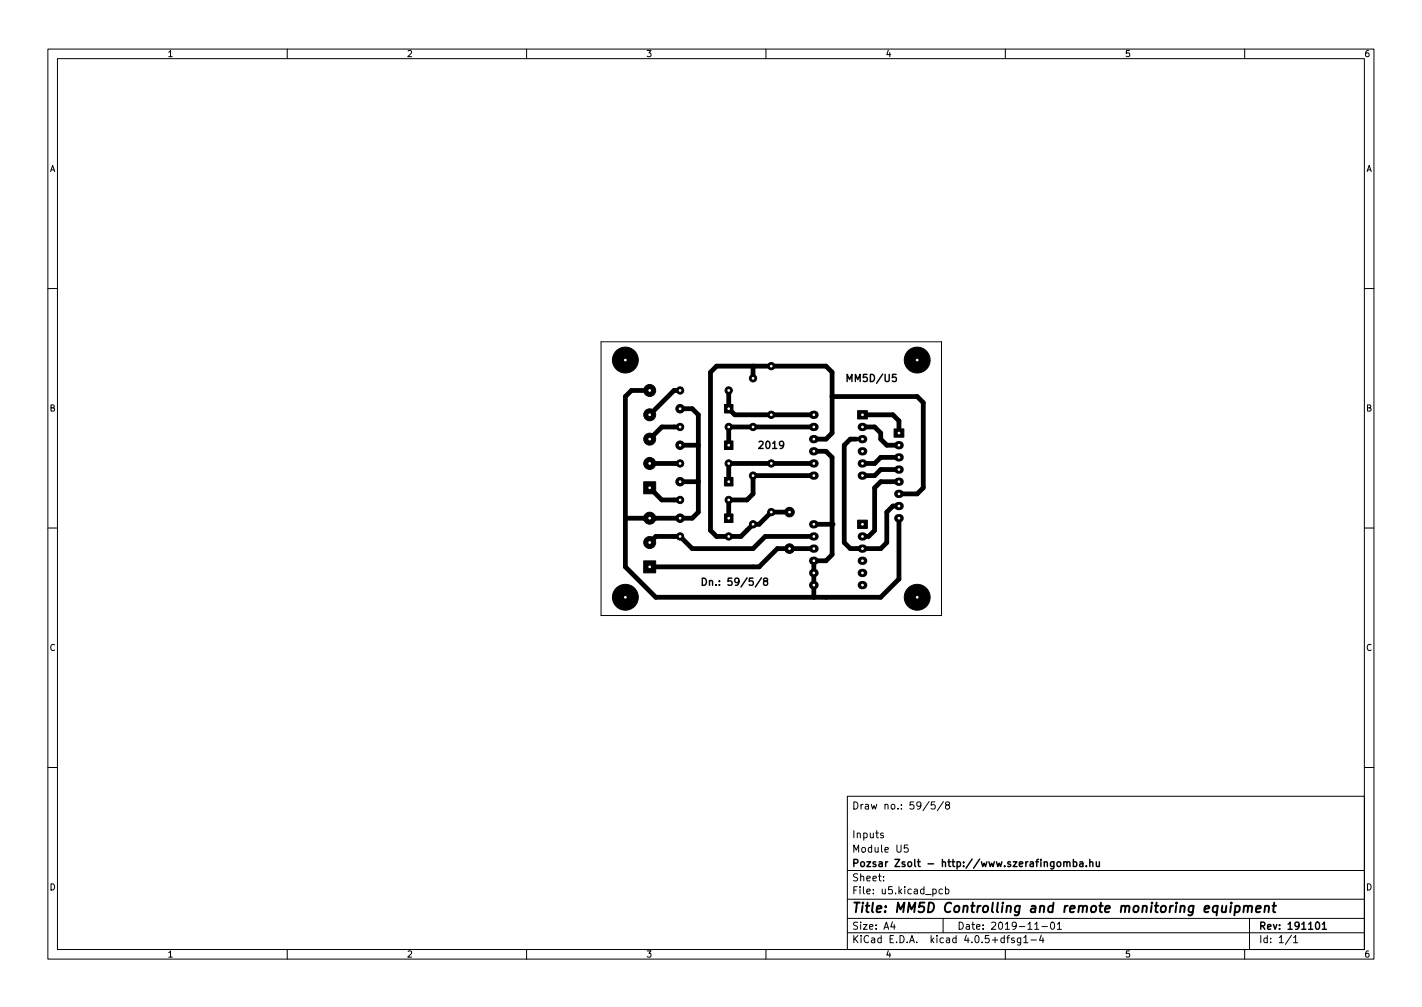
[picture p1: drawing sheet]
<svg xmlns="http://www.w3.org/2000/svg" width="297mm" height="210mm" viewBox="0 0 297 210" stroke-linecap="round" stroke-linejoin="round" font-family="sans-serif">
<defs><g id="words">
<text font-size="2.8" x="178" y="190.6">Title: MM5D Controlling and remote monitoring equipment</text>
<g font-size="2.1">
<text x="178" y="169">Draw no.: 59/5/8</text>
<text x="178" y="178">Module U5</text>
<text x="178" y="175">Inputs</text>
<text x="178" y="184">Sheet:</text>
<text x="178" y="181">Pozsar Zsolt - http://www.szerafingomba.hu</text>
<text x="178" y="186.7">File: u5.kicad_pcb</text>
<text x="178" y="196.9">KiCad E.D.A. kicad 4.0.5+dfsg1-4</text>
<text x="178" y="194.1">Size: A4</text>
<text x="200" y="194.1">Date: 2019-11-01</text>
<text x="263" y="194.1">Rev: 191101</text>
<text x="263" y="196.9">Id: 1/1</text>
</g>
<g font-size="1.8">
<text x="35" y="11.9">1</text>
<text x="85" y="11.9">2</text>
<text x="135" y="11.9">3</text>
<text x="185" y="11.9">4</text>
<text x="235" y="11.9">5</text>
<text x="285" y="11.9">6</text>
<text x="10.3" y="35.9">A</text>
<text x="285.3" y="35.9">A</text>
<text x="10.3" y="85.9">B</text>
<text x="285.3" y="85.9">B</text>
<text x="10.3" y="135.9">C</text>
<text x="285.3" y="135.9">C</text>
<text x="10.3" y="185.9">D</text>
<text x="285.3" y="185.9">D</text>
<text x="35" y="199.9">1</text>
<text x="85" y="199.9">2</text>
<text x="135" y="199.9">3</text>
<text x="185" y="199.9">4</text>
<text x="235" y="199.9">5</text>
<text x="285" y="199.9">6</text>
</g>
</g></defs>
<g fill="none" stroke="#000" stroke-width=".21">
<path d="M10 10.2h277v190.1h-277zM12 12.2h273v186.1h-273zM60 10.2v2M110 10.2v2M160 10.2v2M210 10.2v2M260 10.2v2M10 60.2h2M125.6 71.4h71.1v57.1h-71.1zM285 60.2h2M10 110.2h2M285 110.2h2"/>
<path d="M10 160.2h2M177 166.3h108v32h-108zM184.5 174l-.4-.1-.2 .2 .1 .3 .5 .1v.4h-.6M189.6 176.4h-.7v.7l.2-.1 .5 .1 .1 .2-.1 .5-.2 .1-.5-.1M194.1 167.4l-1.3 1.9M195.3 167.4h-.7l-.1 .7 .2-.1 .5 .1 .2 .2-.1 .5-.2 .1-.6-.1M197.1 167.4l-1.3 1.9M197.8 168.1l-.3-.3 .1-.2 .2-.2 .4 .1 .2 .2-.1 .2-.7 .2-.1 .3 .1 .4 .2 .1h.4l.2-.3-.1-.4-.2-.1M285 160.2h2M60 198.3v2M110 198.3v2M160 198.3v2"/>
<path d="M177 194.8h108M177 191.8h108M177 187.8h108M177 181.8h108M184.6 183.8v.1M184.6 183v.1M186.4 192.5l-.3 1h.9M186.8 193v1M194.9 185.7l.4-.1 .3 .3-.2 .7h-.5M196.9 185.7l-.5-.1-.3 .3 .2 .7h.6M197 191.8v3M197.5 185.7l.4-.1 .3 .3-.1 .7h-.6"/>
<path d="M197.5 185.1v1.5M210 198.3v2M210.3 195.8h.6M210.9 195.3l-.4 .2v1.3M211.9 195.9l-.4-.1-.2 .2 .1 .3 .5 .1v.4h-.6M213.2 195.8v1.2l-.3 .3h-.3M213.2 195.9l-.4-.1-.3 .3 .1 .7h.6M213.9 195.8l.4-.5v1.5M213.9 196.8h.8M215.4 196.3h1.1M216.1 194h.9M217.5 195.3l-.4 1h1"/>
<path d="M217.6 193.5h1.2M217.9 195.8v1M219.6 192.6l.2-.1a.8 .8 0 0 1 .5 .8 .8 .8 0 0 1-.5 .7 1 1 0 0 1-.2-1.4zM220.9 193l.4-.5v1.5M220.9 194h.8M260 198.3v2M261 191.8v6.5M269.8 195.3l-1.3 1.9M270.2 195.8l.4-.5v1.5M270.2 196.8h.9"/>
</g>
<g fill="none" stroke="#000" stroke-width=".3">
<path d="M177 79.7v-1.5l.5 1 .5-1v1.5M178.7 79.7v-1.5l.5 1 .5-1v1.5M181.1 78.2h-.7l-.1 .7 .2-.2 .5 .1 .2 .2-.1 .5-.2 .2-.6-.2M181.8 78.2a.76 .76 0 0 1 .9 .7 .76 .76 0 0 1-.9 .8zM184.4 78.1l-1.3 1.9M184.9 78.2v1.2l.3 .3h.3l.2-.3v-1.2M187.2 78.2h-.7l-.1 .7 .2-.2 .5 .1 .1 .2v.5l-.2 .2-.6-.2M158.5 92.3l.6-.2 .3 .5-.9 1h.9M160.2 92.2l.1-.1a.8 .8 0 0 1 .5 .8 .8 .8 0 0 1-.5 .7 1 1 0 0 1-.1-1.4zM161.4 92.6l.4-.5v1.5M161.4 93.6h.9M163.7 92.8l-.3 .3-.4-.1-.2-.2 .2-.6 .4-.1 .2 .2a.99 .99 0 0 1-.3 1.3h-.3"/>
<path d="M146.7 120.7a.76 .76 0 0 1 .9 .8 .76 .76 0 0 1-.9 .7zM148.2 121.4l.2-.2 .4 .1v.9M148.2 121.2v1M149.6 122.1v.1M150.3 122.1v.1M150.3 121.3v.1M152.8 120.7h-.7v.7l.2-.1 .5 .1 .1 .2-.1 .5-.2 .1-.5-.1M154.3 121.4l-.2 .2h-.5l-.1-.2 .1-.6 .5-.1 .2 .2a.99 .99 0 0 1-.4 1.3h-.3M156.1 120.6l-1.3 2M157.3 120.7h-.7l-.1 .7 .2-.1 .5 .1 .1 .2v.5l-.2 .1-.6-.1M159.1 120.6l-1.3 2M159.8 121.4l-.3-.3 .1-.2 .2-.2 .4 .1 .1 .2v.2l-.7 .2-.1 .2v.3l.3 .3h.3l.2-.3v-.3l-.2-.2"/>
<path d="M222.2 179.9v1M224.2 179.4v1.5M227.6 179.4v1.5M229 179.9l.1 1h.3l.2-.1M229.6 179.9v1M222.2 180.1l.2-.2 .4 .1 .1 .9M222.9 180.1l.2-.2 .3 .1 .1 .9M224.2 180l.4-.1 .3 .3-.1 .7h-.6M225.6 180h.5l.1 .9M226.2 180.3l-.5 .1-.2 .2 .2 .3h.5M226.9 180.8v.1M227.6 180.1l.3-.2 .3 .1 .1 .9"/>
<path d="M274.9 192.7l.2-.2a.8 .8 0 0 1 .6 .8 .8 .8 0 0 1-.6 .7l-.2-.1-.1-.4zM276.2 193l.4-.5v1.5M276.2 194h.9"/>
</g>
<path d="M257.1 189.1l-.1 1.4M257.2 188.5v.2M258.1 189.2h.7l.2 .3-.1 .6a.66 .66 0 0 1-1 .3M258.1 189.1l-.3 2M259.9 189.3l.3-.2 .4 .1v1.3M259.9 189.1l-.2 1.4M260.7 189.4a.51 .51 0 0 1 .8-.2l-.1 1.3M262.4 189.8l1-.2-.1-.4-.5-.1-.4 .3v1h.8M264.3 189.3l.3-.2 .4 .1v1.3M264.3 189.1l-.2 1.4M265.8 189.1h.8M266.2 188.5l-.2 1.7v.2l.4 .1" fill="none" stroke="#000" stroke-width=".4"/>
<g fill="none" stroke="#000" stroke-width="1.7">
<path d="M169.8 86.6h.4M169.8 99.3h.4M169.8 96.8h.4M169.8 94.2h.4M169.8 91.7h.4M169.8 89.1h.4M180 99.3h.3M180 96.8h.3M180 94.2h.3M180 91.7h.3M180 89.1h.3M187.6 93h.3"/>
<path d="M187.6 95.5h.3M187.6 98h.3M169.8 109.5h.4M169.8 119.6h.4M169.8 117.1h.4M169.8 114.5h.4M169.8 112h.4M180 119.6h.3M180 117.1h.3M180 114.5h.3M180 112h.3M187.6 100.6h.3"/>
<path d="M187.6 103.1h.3M187.6 105.7h.3M187.6 108.2h.3M169.8 122.2h.4M180 122.2h.3"/>
</g>
<g fill="#000" stroke="#000" stroke-width=".21">
<path d="M151.3 84.4h1.8v1.8h-1.8zM151.3 92.1h1.8v1.7h-1.8zM151.3 99.7h1.8v1.8h-1.8zM179.1 85.7h2.1v1.8h-2.1zM186.8 89.6h2v1.7h-2zM134.5 100.6h2.5v2.5h-2.5zM134.5 117.1h2.5v2.5h-2.5zM151.3 107.3h1.8v1.8h-1.8zM179.1 108.6h2.1v1.7h-2.1z"/>
<circle cx="130.6" cy="75.2" r="2.7"/>
<circle cx="157.3" cy="79" r=".76"/>
<circle cx="161.1" cy="76.4" r=".76"/>
<circle cx="191.6" cy="75.2" r="2.7"/>
<circle cx="135.7" cy="91.7" r="1.25"/>
<circle cx="135.7" cy="81.5" r="1.25"/>
<circle cx="135.7" cy="86.6" r="1.25"/>
<circle cx="135.7" cy="96.8" r="1.25"/>
<circle cx="142.1" cy="81.5" r=".76"/>
<circle cx="142.1" cy="96.8" r=".76"/>
<circle cx="142.1" cy="89.1" r=".76"/>
<circle cx="142.1" cy="93" r=".89"/>
<circle cx="142.1" cy="85.3" r=".89"/>
<circle cx="152.2" cy="81.5" r=".76"/>
<circle cx="152.2" cy="96.8" r=".76"/>
<circle cx="152.2" cy="89.1" r=".76"/>
<circle cx="157.3" cy="89.1" r=".76"/>
<circle cx="157.3" cy="99.3" r=".76"/>
<circle cx="161.1" cy="96.8" r=".76"/>
<circle cx="161.1" cy="86.6" r=".76"/>
<circle cx="135.7" cy="113.3" r="1.25"/>
<circle cx="135.7" cy="108.2" r="1.25"/>
<circle cx="142.1" cy="104.4" r=".76"/>
<circle cx="142.1" cy="112" r=".76"/>
<circle cx="142.1" cy="108.2" r=".89"/>
<circle cx="142.1" cy="100.6" r=".89"/>
<circle cx="152.2" cy="104.4" r=".76"/>
<circle cx="152.2" cy="112" r=".76"/>
<circle cx="157.3" cy="109.5" r=".76"/>
<circle cx="161.1" cy="106.9" r=".76"/>
<circle cx="164.9" cy="114.5" r="1"/>
<circle cx="164.9" cy="106.9" r="1"/>
<circle cx="130.6" cy="124.7" r="2.7"/>
<circle cx="191.6" cy="124.7" r="2.7"/>
</g>
<g fill="none" stroke="#000" stroke-width="1">
<path d="M157.3 76.4v2.6M135.7 81.5h-3.8l-1.3 1.3v35.6l6.4 6.3h47l3.8-3.8v-12.7M135.7 96.8h6.4M142.1 93h3.8M142.1 89.1h-3.8l-2.6 2.6M142.1 81.5h-1.3l-5.1 5.1M142.1 85.3h2.5l1.3 1.3v20.3l-1.3 1.3h-14M152.2 81.5v3.8l1.3 1.3h16.5M170 91.7h2.5l1.3-1.3v-12.7l-1.3-1.3h-22.8l-1.3 1.3v33l1.3 1.3h5.1l2.5-2.5h1.3l2.5-2.6h3.8M170 89.1h-17.8v3.9M170 96.8h-17.8v3.8M170 99.3h-12.7v3.8l-1.3 1.3h-3.8v3.8"/>
<path d="M170 94.2h2.5l1.3 1.3v20.3l-1.3 1.3h-2.5v7.6M173.8 82.8h17.8l1.3 1.3v17.7l-1.3 1.3h-3.8M178.9 91.7h-1.3l-1.2 1.3v20.3l1.2 1.2h6.4l1.2-1.2v-6.4l1.3-1.2h1.3M180.2 86.6h6.3l1.3 1.3v2.5M180.2 89.1h2.5l1.3 1.3v1.3l1.2 1.3h2.6M187.8 95.5h-3.8l-1.3 1.3h-2.5M187.8 98h-3.8l-1.3 1.3h-2.5M135.7 101.8l2.6 2.6h3.8M142.1 100.6h3.8M170 112h-10.2l-2.5 2.5h-12.7l-2.5-2.5h-5.1l-1.3 1.3M170 114.5h-7.6l-3.8 3.9h-22.9M170 109.5h3.8"/>
<path d="M187.8 100.6h-3.8l-1.3 1.2v8.9l-1.3 1.3h-1.2"/>
</g>
<g fill="#000">
<circle cx="187.8" cy="93" r=".5"/>
<circle cx="173.8" cy="109.5" r=".5"/>
<circle cx="187.8" cy="105.7" r=".5"/>
</g>
<g fill="#fff" stroke="#fff" stroke-width=".21">
<circle cx="170" cy="109.5" r=".17"/>
<circle cx="170" cy="122.2" r=".17"/>
<circle cx="170" cy="119.6" r=".17"/>
<circle cx="170" cy="117.1" r=".17"/>
<circle cx="170" cy="114.5" r=".17"/>
<circle cx="170" cy="112" r=".17"/>
<circle cx="180.2" cy="109.5" r=".17"/>
<circle cx="180.2" cy="112" r=".17"/>
<circle cx="180.2" cy="114.5" r=".17"/>
<circle cx="180.2" cy="117.1" r=".17"/>
<circle cx="180.2" cy="119.6" r=".17"/>
<circle cx="180.2" cy="122.2" r=".17"/>
<circle cx="161.1" cy="86.6" r=".17"/>
<circle cx="161.1" cy="76.4" r=".17"/>
<circle cx="152.2" cy="112" r=".17"/>
<circle cx="142.1" cy="112" r=".17"/>
<circle cx="161.1" cy="106.9" r=".17"/>
<circle cx="161.1" cy="96.8" r=".17"/>
<circle cx="157.3" cy="89.1" r=".17"/>
<circle cx="157.3" cy="79" r=".17"/>
<circle cx="152.2" cy="89.1" r=".17"/>
<circle cx="142.1" cy="89.1" r=".17"/>
<circle cx="135.7" cy="101.8" r=".17"/>
<circle cx="135.7" cy="108.2" r=".17"/>
<circle cx="135.7" cy="118.4" r=".17"/>
<circle cx="135.7" cy="113.3" r=".17"/>
<circle cx="135.7" cy="91.7" r=".17"/>
<circle cx="135.7" cy="96.8" r=".17"/>
<circle cx="135.7" cy="86.6" r=".17"/>
<circle cx="191.6" cy="124.7" r=".17"/>
<circle cx="130.6" cy="75.2" r=".17"/>
<circle cx="191.6" cy="75.2" r=".17"/>
<circle cx="130.6" cy="124.7" r=".17"/>
<circle cx="170" cy="86.6" r=".17"/>
<circle cx="170" cy="99.3" r=".17"/>
<circle cx="170" cy="96.8" r=".17"/>
<circle cx="170" cy="94.2" r=".17"/>
<circle cx="170" cy="91.7" r=".17"/>
<circle cx="170" cy="89.1" r=".17"/>
<circle cx="180.2" cy="86.6" r=".17"/>
<circle cx="180.2" cy="89.1" r=".17"/>
<circle cx="180.2" cy="91.7" r=".17"/>
<circle cx="180.2" cy="94.2" r=".17"/>
<circle cx="180.2" cy="96.8" r=".17"/>
<circle cx="180.2" cy="99.3" r=".17"/>
<circle cx="187.8" cy="90.4" r=".17"/>
<circle cx="187.8" cy="93" r=".17"/>
<circle cx="187.8" cy="95.5" r=".17"/>
<circle cx="187.8" cy="98" r=".17"/>
<circle cx="187.8" cy="100.6" r=".17"/>
<circle cx="187.8" cy="103.1" r=".17"/>
<circle cx="187.8" cy="105.7" r=".17"/>
<circle cx="187.8" cy="108.2" r=".17"/>
<circle cx="135.7" cy="81.5" r=".17"/>
<circle cx="152.2" cy="81.5" r=".17"/>
<circle cx="142.1" cy="81.5" r=".17"/>
<circle cx="152.2" cy="96.8" r=".17"/>
<circle cx="142.1" cy="96.8" r=".17"/>
<circle cx="152.2" cy="104.4" r=".17"/>
<circle cx="142.1" cy="104.4" r=".17"/>
<circle cx="157.3" cy="109.5" r=".17"/>
<circle cx="157.3" cy="99.3" r=".17"/>
<circle cx="142.1" cy="85.3" r=".17"/>
<circle cx="152.2" cy="85.3" r=".17"/>
<circle cx="142.1" cy="93" r=".17"/>
<circle cx="152.2" cy="93" r=".17"/>
<circle cx="142.1" cy="100.6" r=".17"/>
<circle cx="152.2" cy="100.6" r=".17"/>
<circle cx="142.1" cy="108.2" r=".17"/>
<circle cx="152.2" cy="108.2" r=".17"/>
<circle cx="164.9" cy="106.9" r=".17"/>
<circle cx="164.9" cy="114.5" r=".17"/>
</g>
<use href="#words"/>
</svg>
